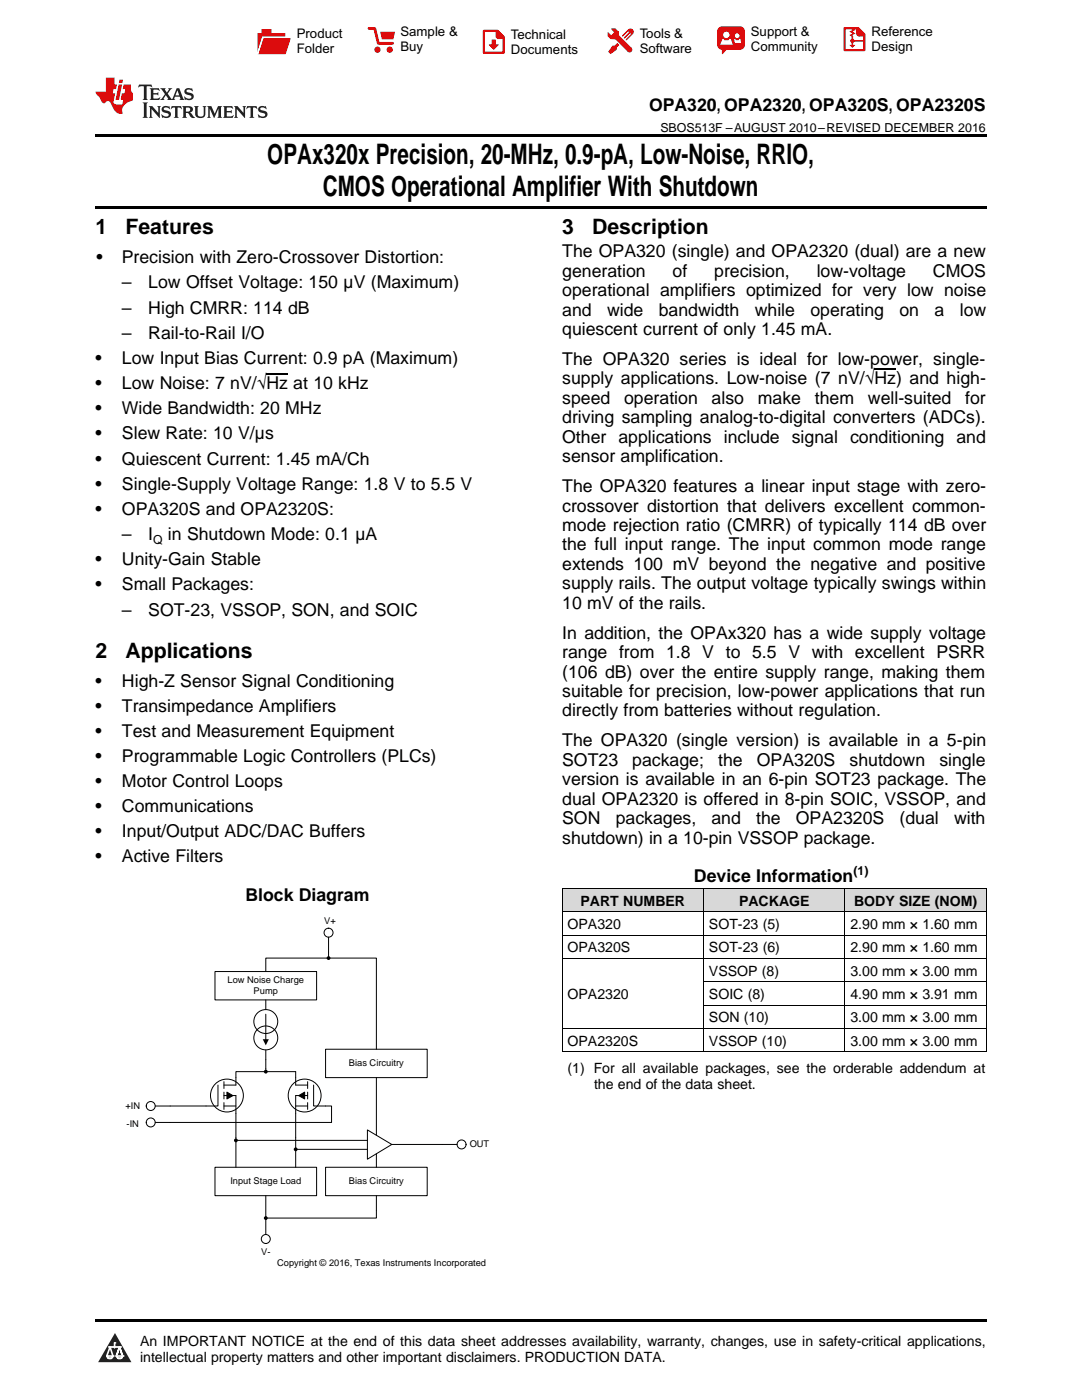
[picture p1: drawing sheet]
<svg xmlns="http://www.w3.org/2000/svg" width="216mm" height="279mm" viewBox="0 0 216 279" stroke-linecap="round" stroke-linejoin="round" font-family="sans-serif">
<defs><g id="words">
<g font-size="5.6">
<text x="53.3" y="32.8">OPAx320x Precision, 20-MHz, 0.9-pA, Low-Noise, RRIO,</text>
<text x="64.4" y="39.2">CMOS Operational Amplifier With Shutdown</text>
</g>
<g font-size="4.2">
<text x="19" y="46.7">1</text>
<text x="25" y="46.7">Features</text>
<text x="112.2" y="46.7">3</text>
<text x="118.2" y="46.7">Description</text>
<text x="19" y="131.3">2</text>
<text x="25" y="131.3">Applications</text>
</g>
<g font-size="3.5">
<text x="129.5" y="22.2">OPA320, OPA2320, OPA320S, OPA2320S</text>
<text x="19.2" y="52.4">•</text>
<text x="24.3" y="52.4">Precision with Zero-Crossover Distortion:</text>
<text x="112.2" y="51.4">The OPA320 (single) and OPA2320 (dual) are a new</text>
<text x="24.3" y="57.5">–</text>
<text x="29.6" y="57.5">Low Offset Voltage: 150 µV (Maximum)</text>
<text x="112.2" y="55.2">generation</text>
<text x="112.2" y="59.1">operational amplifiers optimized for very low noise</text>
<text x="134.2" y="55.2">of</text>
<text x="142.5" y="55.2">precision,</text>
<text x="163" y="55.2">low-voltage</text>
<text x="186.2" y="55.2">CMOS</text>
<text x="24.3" y="62.6">–</text>
<text x="29.6" y="62.6">High CMRR: 114 dB</text>
<text x="112.2" y="63">and</text>
<text x="121.1" y="63">wide</text>
<text x="131.5" y="63">bandwidth</text>
<text x="150.6" y="63">while</text>
<text x="161.7" y="63">operating</text>
<text x="179.5" y="63">on</text>
<text x="186.5" y="63">a</text>
<text x="191.5" y="63">low</text>
<text x="24.3" y="67.7">–</text>
<text x="29.6" y="67.7">Rail-to-Rail I/O</text>
<text x="112.2" y="66.9">quiescent current of only 1.45 mA.</text>
<text x="19" y="72.7">•</text>
<text x="19" y="77.7">•</text>
<text x="24.3" y="72.7">Low Input Bias Current: 0.9 pA (Maximum)</text>
<text x="24.3" y="77.7">Low Noise: 7 nV/√Hz at 10 kHz</text>
<text x="112.2" y="72.8">The OPA320 series is ideal for low-power, single-</text>
<text x="112.2" y="76.7">supply applications. Low-noise (7 nV/√Hz) and high-</text>
<text x="19" y="82.7">•</text>
<text x="24.3" y="82.7">Wide Bandwidth: 20 MHz</text>
<text x="112.2" y="80.6">speed</text>
<text x="124.5" y="80.6">operation</text>
<text x="142" y="80.6">also</text>
<text x="151.2" y="80.6">make</text>
<text x="162.6" y="80.6">them</text>
<text x="173.2" y="80.6">well-suited</text>
<text x="192.6" y="80.6">for</text>
<text x="19" y="87.7">•</text>
<text x="24.3" y="87.7">Slew Rate: 10 V/µs</text>
<text x="112.2" y="84.5">driving sampling analog-to-digital converters (ADCs).</text>
<text x="112.2" y="88.4">Other applications include signal conditioning and</text>
<text x="19" y="92.7">•</text>
<text x="24.3" y="92.7">Quiescent Current: 1.45 mA/Ch</text>
<text x="112.2" y="92.3">sensor amplification.</text>
<text x="19" y="97.7">•</text>
<text x="24.3" y="97.7">Single-Supply Voltage Range: 1.8 V to 5.5 V</text>
<text x="112.2" y="98.2">The OPA320 features a linear input stage with zero-</text>
<text x="19" y="102.7">•</text>
<text x="24.3" y="102.7">OPA320S and OPA2320S:</text>
<text x="24.3" y="107.8">–</text>
<text x="29.6" y="107.8">I</text>
<text x="33.5" y="107.8">in Shutdown Mode: 0.1 µA</text>
<text x="112.2" y="102.1">crossover distortion that delivers excellent common-</text>
<text x="112.2" y="106">mode rejection ratio (CMRR) of typically 114 dB over</text>
<text x="19" y="112.8">•</text>
<text x="24.3" y="112.8">Unity-Gain Stable</text>
<text x="112.2" y="109.9">the full input range. The input common mode range</text>
<text x="112.2" y="113.7">extends 100 mV beyond the negative and positive</text>
<text x="19" y="117.8">•</text>
<text x="24.3" y="117.8">Small Packages:</text>
<text x="112.2" y="117.6">supply rails. The output voltage typically swings within</text>
<text x="24.3" y="122.9">–</text>
<text x="29.6" y="122.9">SOT-23, VSSOP, SON, and SOIC</text>
<text x="112.2" y="121.5">10 mV of the rails.</text>
<text x="112.2" y="127.5">In addition, the OPAx320 has a wide supply voltage</text>
<text x="112.2" y="131.3">range from 1.8 V to 5.5 V with excellent PSRR</text>
<text x="19" y="137.1">•</text>
<text x="24.3" y="137.1">High-Z Sensor Signal Conditioning</text>
<text x="112.2" y="135.2">(106 dB) over the entire supply range, making them</text>
<text x="19" y="142.1">•</text>
<text x="24.3" y="142.1">Transimpedance Amplifiers</text>
<text x="112.2" y="139.1">suitable for precision, low-power applications that run</text>
<text x="112.2" y="143">directly from batteries without regulation.</text>
<text x="19" y="147.1">•</text>
<text x="24.3" y="147.1">Test and Measurement Equipment</text>
<text x="112.2" y="148.9">The OPA320 (single version) is available in a 5-pin</text>
<text x="19" y="152.1">•</text>
<text x="24.3" y="152.1">Programmable Logic Controllers (PLCs)</text>
<text x="112.2" y="152.8">SOT23</text>
<text x="126.2" y="152.8">package;</text>
<text x="143.3" y="152.8">the</text>
<text x="151" y="152.8">OPA320S</text>
<text x="169.5" y="152.8">shutdown</text>
<text x="187.4" y="152.8">single</text>
<text x="19" y="157.1">•</text>
<text x="24.3" y="157.1">Motor Control Loops</text>
<text x="112.2" y="156.7">version is available in an 6-pin SOT23 package. The</text>
<text x="112.2" y="160.6">dual OPA2320 is offered in 8-pin SOIC, VSSOP, and</text>
<text x="19" y="162.1">•</text>
<text x="19" y="167.1">•</text>
<text x="24.3" y="162.1">Communications</text>
<text x="24.3" y="167.1">Input/Output ADC/DAC Buffers</text>
<text x="112.2" y="164.5">SON</text>
<text x="122.9" y="164.5">packages,</text>
<text x="142" y="164.5">and</text>
<text x="150.9" y="164.5">the</text>
<text x="158.8" y="164.5">OPA2320S</text>
<text x="179.5" y="164.5">(dual</text>
<text x="190.4" y="164.5">with</text>
<text x="19" y="172.1">•</text>
<text x="24.3" y="172.1">Active Filters</text>
<text x="112.2" y="168.3">shutdown) in a 10-pin VSSOP package.</text>
<text x="49" y="179.9">Block Diagram</text>
<text x="138.5" y="176.1">Device Information</text>
</g>
<g font-size="2.8">
<text x="113.2" y="185.4">OPA320</text>
<text x="115.8" y="180.7">PART NUMBER</text>
<text x="141.5" y="185.4">SOT-23 (5)</text>
<text x="147.5" y="180.7">PACKAGE</text>
<text x="169.7" y="185.4">2.90 mm × 1.60 mm</text>
<text x="170.4" y="180.7">BODY SIZE (NOM)</text>
<text x="113.2" y="190">OPA320S</text>
<text x="141.5" y="190">SOT-23 (6)</text>
<text x="169.7" y="190">2.90 mm × 1.60 mm</text>
<text x="141.5" y="194.7">VSSOP (8)</text>
<text x="169.7" y="194.7">3.00 mm × 3.00 mm</text>
<text x="113.2" y="199.4">OPA2320</text>
<text x="141.5" y="199.4">SOIC (8)</text>
<text x="169.7" y="199.4">4.90 mm × 3.91 mm</text>
<text x="113.2" y="208.7">OPA2320S</text>
<text x="141.5" y="204">SON (10)</text>
<text x="141.5" y="208.7">VSSOP (10)</text>
<text x="169.7" y="204">3.00 mm × 3.00 mm</text>
<text x="169.7" y="208.7">3.00 mm × 3.00 mm</text>
<text x="113.2" y="214.2">(1) For all available packages, see the orderable addendum at</text>
<text x="118.5" y="217.3">the end of the data sheet.</text>
<text x="27.9" y="268.6">An IMPORTANT NOTICE at the end of this data sheet addresses availability, warranty, changes, use in safety-critical applications,</text>
<text x="27.9" y="271.8">intellectual property matters and other important disclaimers. PRODUCTION DATA.</text>
</g>
<g font-size="2.6">
<text x="59.2" y="7.6">Product</text>
<text x="59.2" y="10.6">Folder</text>
<text x="79.9" y="7.3">Sample &amp;</text>
<text x="79.9" y="10.2">Buy</text>
<text x="102" y="7.8">Technical</text>
<text x="102" y="10.8">Documents</text>
<text x="127.6" y="7.6">Tools &amp;</text>
<text x="127.6" y="10.6">Software</text>
<text x="149.8" y="7.2">Support &amp;</text>
<text x="149.8" y="10.2">Community</text>
<text x="173.9" y="7.3">Reference</text>
<text x="173.9" y="10.2">Design</text>
</g>
<g font-size="2.5">
<text x="131.8" y="26.3">SBOS513F –AUGUST 2010–REVISED DECEMBER 2016</text>
<text x="30.6" y="108.5">Q</text>
<text x="170.3" y="174.7">(1)</text>
</g>
<g font-size="1.9">
<text x="64.7" y="184.4">V+</text>
<text x="45.4" y="196.2">Low Noise Charge</text>
<text x="50.6" y="198.4">Pump</text>
<text x="69.6" y="212.8">Bias Circuitry</text>
<text x="25" y="221.4">+IN</text>
<text x="25.3" y="225">-IN</text>
<text x="93.7" y="228.9">OUT</text>
<text x="46" y="236.3">Input Stage Load</text>
<text x="69.6" y="236.3">Bias Circuitry</text>
<text x="52.1" y="250.4">V-</text>
<text x="55.3" y="252.6">Copyright © 2016, Texas Instruments Incorporated</text>
</g>
</g></defs>
<g fill="#d8d8d8">
<path d="M112.2 177.3h28.2v4.7h-28.2z"/>
<path d="M140.4 177.3h28.2v4.7h-28.2z"/>
<path d="M168.6 177.3h28.2v4.7h-28.2z"/>
</g>
<path d="M22.9 266l3.3 5.9h-6.6z" fill="#231f20"/>
<path d="M21.3 270.6h1.2l-.3 .5h-.3a.53 .53 0 0 1-.6-.5z" fill-rule="evenodd" fill="#fff"/>
<path d="M21.3 270.6h1.2l-.3 .5h-.3a.53 .53 0 0 1-.6-.5z" fill="none" stroke="#231f20" stroke-width=".33"/>
<path d="M21.3 270.6l1.2 .1-.3 .4h-.5z" fill="none" stroke="#fff" stroke-width=".33"/>
<path d="M22.9 268.9h.1" fill="none" stroke="#fff" stroke-width=".33"/>
<path d="M22.9 268v.9z" fill="#fff"/>
<path d="M22.9 268v.9z" fill="none" stroke="#fff" stroke-width=".33"/>
<circle cx="22.9" cy="268" r=".16" fill="#fff"/>
<path d="M21.8 268.8h.1" fill="none" stroke="#fff" stroke-width=".33"/>
<path d="M21.8 268.8h2.2z" fill="#fff"/>
<path d="M21.8 268.8h2.2z" fill="none" stroke="#fff" stroke-width=".33"/>
<circle cx="24" cy="268.8" r=".16" fill="#fff"/>
<path d="M23.2 270.6h.1" fill="none" stroke="#fff" stroke-width=".33"/>
<path d="M23.8 268.8l-.6 1.8z" fill="#fff"/>
<path d="M23.8 268.8l-.6 1.8z" fill="none" stroke="#fff" stroke-width=".33"/>
<path d="M23.8 268.8l.7 1.8z" fill="#fff"/>
<path d="M23.8 268.8l.7 1.8z" fill="none" stroke="#fff" stroke-width=".33"/>
<path d="M24.4 270.6h.1" fill="none" stroke="#fff" stroke-width=".33"/>
<circle cx="21.3" cy="270.6" r=".16" fill="#fff"/>
<path d="M22 268.8l-.7 1.8z" fill="#fff"/>
<path d="M22 268.8l-.7 1.8z" fill="none" stroke="#fff" stroke-width=".33"/>
<path d="M22 268.8l.5 1.8z" fill="#fff"/>
<path d="M22 268.8l.5 1.8z" fill="none" stroke="#fff" stroke-width=".33"/>
<circle cx="22.5" cy="270.6" r=".16" fill="#fff"/>
<path d="M23.3 270.6h1.2a.63 .63 0 0 1-.6 .5 .63 .63 0 0 1-.6-.5z" fill-rule="evenodd" fill="#fff"/>
<path d="M23.3 270.6h1.2a.63 .63 0 0 1-.6 .5 .63 .63 0 0 1-.6-.5z" fill="none" stroke="#231f20" stroke-width=".33"/>
<path d="M23.3 270.6h1.2l-.4 .5h-.5z" fill="none" stroke="#fff" stroke-width=".33"/>
<path d="M23.2 270.6h.1" fill="none" stroke="#fff" stroke-width=".33"/>
<circle cx="24.5" cy="270.6" r=".16" fill="#fff"/>
<path d="M19 263.2h177.8v.5h-177.8z" fill="#000"/>
<path d="M73.3 225.5l4.9 2.9-4.9 2.9z" fill="#fefefe"/>
<g fill="none" stroke="#000" stroke-width=".2">
<path d="M53 199.6v1.9M43.5 216.6v4.1h-2.4M44.7 215.9v1.3M44.7 218v1.3M44.7 218.6h2.4v14.4M45.3 218l1.2 .7-1.2 .6zM53 209.6v4.3h-5.9v2.7h-2.4M53 213.9h6v2.7h2.4M53 202.4v5.2M59.6 218.7l1.2-.7v1.3zM61.4 218.6h-2.4v14.4M61.4 215.9v1.3"/>
<path d="M61.4 218v1.3M62.6 216.6v4.1h2.4M44.7 220v1.4M44.7 220.7h2.4M47.1 227.6h26.2M59 220.7h2.4M59 229.4h14.3M61.4 220v1.4M73.3 225.5l4.9 2.9-4.9 2.9z"/>
<circle cx="45.3" cy="218.6" r="3.3"/>
<circle cx="53" cy="203.9" r="2.39"/>
<circle cx="53" cy="207.1" r="2.39"/>
<circle cx="60.8" cy="218.6" r="3.3"/>
</g>
<g fill="#000">
<path d="M45.3 218l1.2 .7-1.2 .6zM52.4 207.4h1.2l-.6 1.2zM59.6 218.7l1.2-.7v1.3z"/>
<circle cx="53" cy="213.9" r=".39"/>
<circle cx="47.1" cy="227.6" r=".39"/>
<circle cx="59" cy="229.4" r=".39"/>
</g>
<circle cx="30.1" cy="220.7" r=".89" fill="#fff"/>
<g fill="none" stroke="#000" stroke-width=".2">
<path d="M31 220.7h3"/>
<circle cx="30.1" cy="220.7" r=".89"/>
</g>
<circle cx="30.1" cy="224" r=".89" fill="#fff"/>
<g fill="none" stroke="#000" stroke-width=".2">
<path d="M42.9 193.9h20.3v5.7h-20.3zM65 209.4h20.2v5.7h-20.2zM41.1 220.7h-7.1M42.9 233h20.3v5.6h-20.3zM65 220.7h1.2v3.3h-35.2"/>
<circle cx="30.1" cy="224" r=".89"/>
</g>
<circle cx="65.6" cy="186.1" r=".89" fill="#fff"/>
<g fill="none" stroke="#000" stroke-width=".2">
<path d="M65.6 187v3"/>
<circle cx="65.6" cy="186.1" r=".89"/>
</g>
<circle cx="53" cy="247.3" r=".89" fill="#fff"/>
<g fill="none" stroke="#000" stroke-width=".2">
<path d="M65.6 190v1.2h-12.6v2.7M65.6 191.2h9.5v18.2M75.1 215.1v11.5M53 238.6v7.8M65 233h20.2v5.6h-20.2zM75.1 230.3v2.7M78.2 228.4h10M75.1 241.6v1.5h-22.1"/>
<circle cx="53" cy="247.3" r=".89"/>
</g>
<g fill="#000">
<circle cx="65.6" cy="191.2" r=".39"/>
<circle cx="53" cy="243.1" r=".39"/>
</g>
<circle cx="92.1" cy="228.4" r=".89" fill="#fff"/>
<g fill="none" stroke="#000" stroke-width=".2">
<path d="M112.2 177.3h84.6M112.2 177.3v32.6M140.4 177.3v32.6M168.6 177.3v32.6M196.8 177.3v32.6M112.2 191.3h84.6M112.2 186.6h84.6M112.2 181.9h84.6M140.4 195.9h56.4M112.2 209.9h84.6M112.2 205.2h84.6M140.4 200.6h56.4"/>
<path d="M75.1 238.6v3M88.2 228.4h3"/>
<circle cx="92.1" cy="228.4" r=".89"/>
</g>
<path d="M19 26.8h177.8v.6h-177.8zM19 41.2h177.8v.5h-177.8zM112.2 209.9h.1zM168.5 209.9h.1zM196.7 209.9h.1z" fill="#000"/>
<path d="M27.7 16.9l-.1 .6 .6-.3h.5v.2v2.2l-.2 .4h1l-.2-.4v-2.2v-.2h.5l.6 .3-.2-.6zM29.9 17.6l.2 .4v1.6l-.2 .4h1.9l.1-.6a1.09 1.09 0 0 1-1.3 .1v-.6h.6l.4 .2v-.7l-.2 .2h-.8v-.6l.2-.1a1.01 1.01 0 0 1 1 .3l-.1-.6zM32 17.6l.9 1.2-1 1.2h.9l-.2-.3 .5-.7 .5 .7-.3 .3h1.7l-.2-.3 .1-.4h1l.1 .4-.2 .3h1l-.3-.4-.7-2h-.5l-1 2.2-.8-1.1 .9-1.1h-.9l.2 .2-.4 .7-.4-.7 .2-.2zM35.4 18l.4 1h-.8zM37 17.7a.66 .66 0 0 0-.2 .8 .66 .66 0 0 0 .6 .4l.7 .2 .1 .2a.8 .8 0 0 1-.7 .4 .8 .8 0 0 1-.7-.5l.1 .8 .2-.2a.94 .94 0 0 0 1.1 .1 .94 .94 0 0 0 .4-.9 1.48 1.48 0 0 0-1.3-.6v-.4a1.1 1.1 0 0 1 1.2 .2l-.2-.6-.2 .1-.5-.1zM28.5 20.4l.2 .4v2.3l-.2 .4h1l-.2-.4v-2.3l.2-.4zM29.7 21.2l.2 .4v1.5l-.2 .4h.8l-.3-.4 .1-1.3 1.6 1.8v-2l.2-.4h-.7l.2 .2v1.1l-1.2-1.3zM32.5 21.3a.66 .66 0 0 0-.2 .8 .66 .66 0 0 0 .6 .4l.6 .2 .2 .2a.8 .8 0 0 1-.8 .4 .8 .8 0 0 1-.7-.5l.2 .7 .2-.1a.94 .94 0 0 0 1 .1 .94 .94 0 0 0 .5-1 1.47 1.47 0 0 0-1.3-.6l-.1-.3a1.1 1.1 0 0 1 1.3 .2l-.2-.6-.2 .1-.5-.2zM34.3 21.2l-.2 .6a.64 .64 0 0 1 .8-.3v1.6l-.2 .4h1l-.3-.4 .1-1.6a.66 .66 0 0 1 .8 .3l-.2-.6zM36.3 21.2l.3 .4v1.5l-.3 .4h1l-.2-.2v-.7h.5l.1 .1a.8 .8 0 0 0 1.2 .7l-1-1a.62 .62 0 0 0 .6-.5 .62 .62 0 0 0-.6-.7zM37.1 21.5h.1a.48 .48 0 0 1 .6 0 .48 .48 0 0 1 .1 .6l-.2 .1-.6 .1zM38.7 21.2l.2 .2a2.29 2.29 0 0 0 .4 2 1.05 1.05 0 0 0 1.7-.7v-1.3l.2-.2h-.8l.2 .4v1.1a.61 .61 0 0 1-.6 .6 .61 .61 0 0 1-.6-.6v-1.1l.3-.4zM41.3 21.2l.3 .4v1.5l-.3 .4h.8l-.2-.4v-1.4l.8 1.9 .9-1.9v1.4l-.2 .4h.9l-.2-.4v-1.5l.2-.4h-.8l-.7 1.5-.6-1.5zM44.5 21.2l.2 .4v1.5l-.2 .4h1.9l.2-.6a1.1 1.1 0 0 1-1.4 .2v-.7h.6l.4 .2v-.6l-.2 .1-.8 .1v-.6l.2-.1a1.02 1.02 0 0 1 1.1 .2l-.2-.5zM46.7 21.2l.2 .4v1.5l-.2 .4h.8l-.3-.4 .1-1.3 1.6 1.8v-2l.2-.4h-.7l.2 .2v1.1l-1.2-1.3zM49.3 21.2l-.1 .6a.64 .64 0 0 1 .8-.3v1.6l-.3 .4h1l-.2-.4v-1.6a.66 .66 0 0 1 .8 .3l-.1-.6zM51.7 21.3a.66 .66 0 0 0-.2 .7 .66 .66 0 0 0 .7 .5l.6 .2 .1 .2a.8 .8 0 0 1-.7 .4 .8 .8 0 0 1-.7-.5l.1 .7 .2-.1a.94 .94 0 0 0 1.1 .1 .94 .94 0 0 0 .4-1 1.48 1.48 0 0 0-1.2-.6l-.1-.3a1.1 1.1 0 0 1 1.2 .2l-.2-.6-.1 .1-.6-.2z" fill="#231f20"/>
<path d="M21.1 15.5v2.8h-2v.4l.9 .9a.96 .96 0 0 0 1 1 .59 .59 0 0 1 .5-.4 .59 .59 0 0 1 .5 .3l.4 .8a1.61 1.61 0 0 0 2.1 1.3 1.63 1.63 0 0 1 1.1-2.2l.9-.3v-1.5a1.6 1.6 0 0 1-.4-1.7h-1.4l-.2 .9h.5l-.2 .8h-.5l-.2 1v.3h.5l-.2 .9h-.7a.74 .74 0 0 1-1-.6l.3-1.6h-.5l.2-.8h.5l.1-.9h-.4v-1.4zM23.7 16.9l-.7 3h.8l.6-3zM23.8 15.9l-.1 .7h.7l.2-.7z" fill="#ee1d23"/>
<g fill="#d60000">
<path d="M52.2 5.8h2v.8h2.7v4.2h-5.5v-4.2h.8z" fill-rule="evenodd"/>
<path d="M52.5 7.5h5.6l-1.1 3.3h-5.6z" fill-rule="evenodd"/>
</g>
<path d="M52.4 7.4h5.7v.1h-5.6l-1.1 3.3z" fill-rule="evenodd" fill="#fff"/>
<path d="M52.4 7.4h5.7v.1h-5.6l-1.1 3.3z" fill="none" stroke="#fff" stroke-width=".2"/>
<path d="M73.6 5.7h1.2l.7 2.9h2.8" fill="none" stroke="#d60000" stroke-width=".55"/>
<g fill="#d60000">
<path d="M75.9 6.3h2.9l-.3 1.6h-2.3z" fill-rule="evenodd"/>
<circle cx="75.3" cy="9.9" r=".62"/>
<circle cx="77.8" cy="9.9" r=".62"/>
</g>
<path d="M96.6 6.2h2.7l1.2 1.2v3.1h-3.9z" fill="none" stroke="#d60000" stroke-width=".44"/>
<g fill="#d60000">
<path d="M98.1 7.9h.8v1h.6l-1 1.1-.9-1v-.1h.5z" fill-rule="evenodd"/>
<path d="M98.9 6.2h.4l1.2 1.2v.4h-1.2l-.4-.4z" fill-rule="evenodd"/>
<path d="M122 5.7h.8l.6 .6 .1 .7 2.5 2.5-.7 .8-2.4-2.3-1.1-.2-.6-.6v-.8l.8 .6 .4-.4v-.2l-.4-.5z" fill-rule="evenodd"/>
<path d="M122.2 9.1h.5l.5-.5 .4 .4-.5 .5-.1 .4-1.2 .9-.4-.5z" fill-rule="evenodd"/>
<path d="M125.3 5.9a.67 .67 0 0 1 1 0 .67 .67 0 0 1 0 .9z" fill-rule="evenodd"/>
<path d="M125.3 5.9l1 .9-1.2 1.2h-.2v-.2l.9-.9 .1-.2h-.2l-1 1h-.2v-.2l1-1v-.2h-.2l-1 1h-.2v-.2z" fill-rule="evenodd"/>
<circle cx="125.6" cy="9.9" r=".54"/>
</g>
<path d="M123.4 6.3l-.1 .7" fill="none" stroke="#d60000" stroke-width=".2"/>
<g fill="#d60000">
<path d="M143.4 5.5l.7-.2h3.6a.95 .95 0 0 1 .9 .9v2.8a.95 .95 0 0 1-.9 .9h-3.6a.95 .95 0 0 1-1-.9v-2.8z" fill-rule="evenodd"/>
<path d="M144 9.9h1l-.8 .9h-.2z" fill-rule="evenodd"/>
</g>
<g fill="#fff">
<path d="M146.6 8.6h1.3z"/>
<path d="M144.1 7.8h.3l.1 .2h.8l.2-.2h.3l.4 1.1h-2.5z" fill-rule="evenodd"/>
<path d="M146.5 7.8h.2l.2 .2h.5l.1-.2h.2l.2 .8h-1.3z" fill-rule="evenodd"/>
<circle cx="144.9" cy="6.9" r=".65"/>
<circle cx="147.1" cy="7.1" r=".48"/>
</g>
<path d="M168.5 5.6h2.7l1.3 1.3v3.1h-4z" fill="none" stroke="#d60000" stroke-width=".44"/>
<path d="M170.1 7.3v1.8M170.1 8.1h2.3" fill="none" stroke="#d60000" stroke-width=".3"/>
<g fill="#d60000">
<path d="M170.9 5.6h.3l1.3 1.3v.4h-1.1l-.5-.6z" fill-rule="evenodd"/>
<circle cx="170.1" cy="8.1" r=".42"/>
<circle cx="171.4" cy="6.7" r=".55"/>
</g>
<g fill="#d60000">
<path d="M169.5 9h1.2l-.6 .5z"/>
<path d="M169.8 5.8h.6l.3 .2-.6 .3 .6 .4-.7 .3 .2 .3h-.2l-.5-.3 .6-.3-.6-.4 .6-.3z"/>
</g>
<path d="M53.2 74.6h4.3M174.5 73.6h4.3" fill="none" stroke="#000" stroke-width=".25"/>
<use href="#words"/>
</svg>
